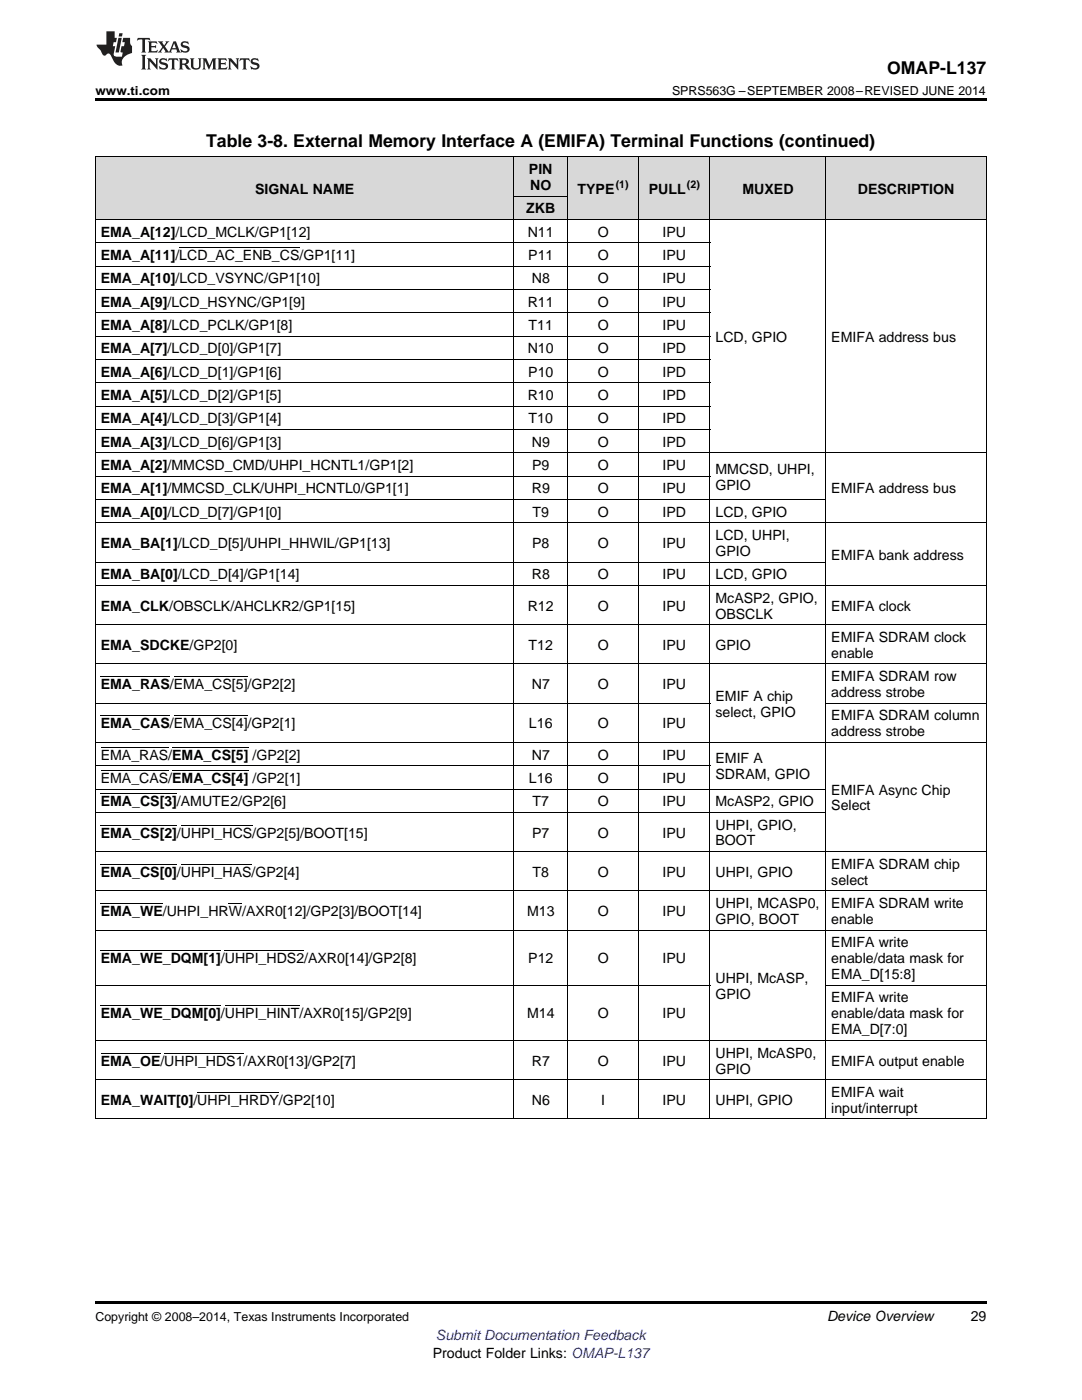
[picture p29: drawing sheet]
<svg xmlns="http://www.w3.org/2000/svg" width="216mm" height="279mm" viewBox="0 0 216 279" stroke-linecap="round" stroke-linejoin="round" font-family="sans-serif">
<defs><g id="words">
<g font-size="3.5">
<text x="177" y="14.8">OMAP-L137</text>
<text x="41.1" y="29.3">Table 3-8. External Memory Interface A (EMIFA) Terminal Functions (continued)</text>
</g>
<g font-size="2.8">
<text x="105.6" y="34.7">PIN</text>
<text x="50.9" y="38.7">SIGNAL NAME</text>
<text x="105.8" y="37.9">NO</text>
<text x="115.3" y="38.7">TYPE</text>
<text x="129.5" y="38.7">PULL</text>
<text x="148.2" y="38.7">MUXED</text>
<text x="171.2" y="38.7">DESCRIPTION</text>
<text x="20.1" y="47.2">EMA_A[12]/LCD_MCLK/GP1[12]</text>
<text x="105" y="42.6">ZKB</text>
<text x="105.3" y="47.2">N11</text>
<text x="119.3" y="47.2">O</text>
<text x="132.2" y="47.2">IPU</text>
<text x="20.1" y="51.9">EMA_A[11]/LCD_AC_ENB_CS/GP1[11]</text>
<text x="105.4" y="51.9">P11</text>
<text x="119.3" y="51.9">O</text>
<text x="132.2" y="51.9">IPU</text>
<text x="20.1" y="56.6">EMA_A[10]/LCD_VSYNC/GP1[10]</text>
<text x="106.1" y="56.6">N8</text>
<text x="119.3" y="56.6">O</text>
<text x="132.2" y="56.6">IPU</text>
<text x="20.1" y="61.2">EMA_A[9]/LCD_HSYNC/GP1[9]</text>
<text x="20.1" y="65.9">EMA_A[8]/LCD_PCLK/GP1[8]</text>
<text x="105.3" y="61.2">R11</text>
<text x="105.5" y="65.9">T11</text>
<text x="119.3" y="61.2">O</text>
<text x="119.3" y="65.9">O</text>
<text x="132.2" y="61.2">IPU</text>
<text x="132.2" y="65.9">IPU</text>
<text x="20.1" y="70.5">EMA_A[7]/LCD_D[0]/GP1[7]</text>
<text x="105.3" y="70.5">N10</text>
<text x="119.3" y="70.5">O</text>
<text x="132.2" y="70.5">IPD</text>
<text x="142.8" y="68.2">LCD, GPIO</text>
<text x="165.9" y="68.2">EMIFA address bus</text>
<text x="20.1" y="75.2">EMA_A[6]/LCD_D[1]/GP1[6]</text>
<text x="105.4" y="75.2">P10</text>
<text x="119.3" y="75.2">O</text>
<text x="132.2" y="75.2">IPD</text>
<text x="20.1" y="79.8">EMA_A[5]/LCD_D[2]/GP1[5]</text>
<text x="105.3" y="79.8">R10</text>
<text x="119.3" y="79.8">O</text>
<text x="132.2" y="79.8">IPD</text>
<text x="20.1" y="84.5">EMA_A[4]/LCD_D[3]/GP1[4]</text>
<text x="20.1" y="89.1">EMA_A[3]/LCD_D[6]/GP1[3]</text>
<text x="105.5" y="84.5">T10</text>
<text x="106.1" y="89.1">N9</text>
<text x="119.3" y="84.5">O</text>
<text x="119.3" y="89.1">O</text>
<text x="132.2" y="84.5">IPD</text>
<text x="132.2" y="89.1">IPD</text>
<text x="20.1" y="93.8">EMA_A[2]/MMCSD_CMD/UHPI_HCNTL1/GP1[2]</text>
<text x="106.2" y="93.8">P9</text>
<text x="119.3" y="93.8">O</text>
<text x="132.2" y="93.8">IPU</text>
<text x="142.8" y="94.5">MMCSD, UHPI,</text>
<text x="20.1" y="98.5">EMA_A[1]/MMCSD_CLK/UHPI_HCNTL0/GP1[1]</text>
<text x="106.1" y="98.5">R9</text>
<text x="119.3" y="98.5">O</text>
<text x="132.2" y="98.5">IPU</text>
<text x="142.8" y="97.7">GPIO</text>
<text x="165.9" y="98.5">EMIFA address bus</text>
<text x="20.1" y="103.1">EMA_A[0]/LCD_D[7]/GP1[0]</text>
<text x="106.3" y="103.1">T9</text>
<text x="119.3" y="103.1">O</text>
<text x="132.2" y="103.1">IPD</text>
<text x="142.8" y="103.1">LCD, GPIO</text>
<text x="142.8" y="107.8">LCD, UHPI,</text>
<text x="20.1" y="109.4">EMA_BA[1]/LCD_D[5]/UHPI_HHWIL/GP1[13]</text>
<text x="106.2" y="109.4">P8</text>
<text x="119.3" y="109.4">O</text>
<text x="132.2" y="109.4">IPU</text>
<text x="142.8" y="110.9">GPIO</text>
<text x="165.9" y="111.7">EMIFA bank address</text>
<text x="20.1" y="115.6">EMA_BA[0]/LCD_D[4]/GP1[14]</text>
<text x="106.1" y="115.6">R8</text>
<text x="119.3" y="115.6">O</text>
<text x="132.2" y="115.6">IPU</text>
<text x="142.8" y="115.6">LCD, GPIO</text>
<text x="20.1" y="121.8">EMA_CLK/OBSCLK/AHCLKR2/GP1[15]</text>
<text x="105.3" y="121.8">R12</text>
<text x="119.3" y="121.8">O</text>
<text x="132.2" y="121.8">IPU</text>
<text x="142.8" y="120.3">McASP2, GPIO,</text>
<text x="142.8" y="123.4">OBSCLK</text>
<text x="165.9" y="121.8">EMIFA clock</text>
<text x="20.1" y="129.7">EMA_SDCKE/GP2[0]</text>
<text x="105.5" y="129.7">T12</text>
<text x="119.3" y="129.7">O</text>
<text x="132.2" y="129.7">IPU</text>
<text x="142.8" y="129.7">GPIO</text>
<text x="165.9" y="128.1">EMIFA SDRAM clock</text>
<text x="165.9" y="131.3">enable</text>
<text x="20.1" y="137.5">EMA_RAS/EMA_CS[5]/GP2[2]</text>
<text x="106.1" y="137.5">N7</text>
<text x="119.3" y="137.5">O</text>
<text x="132.2" y="137.5">IPU</text>
<text x="165.9" y="135.9">EMIFA SDRAM row</text>
<text x="142.8" y="139.8">EMIF A chip</text>
<text x="142.8" y="143">select, GPIO</text>
<text x="165.9" y="139.1">address strobe</text>
<text x="165.9" y="143.8">EMIFA SDRAM column</text>
<text x="20.1" y="145.3">EMA_CAS/EMA_CS[4]/GP2[1]</text>
<text x="105.6" y="145.3">L16</text>
<text x="119.3" y="145.3">O</text>
<text x="132.2" y="145.3">IPU</text>
<text x="165.9" y="146.9">address strobe</text>
<text x="20.1" y="151.6">EMA_RAS/EMA_CS[5] /GP2[2]</text>
<text x="106.1" y="151.6">N7</text>
<text x="119.3" y="151.6">O</text>
<text x="132.2" y="151.6">IPU</text>
<text x="142.8" y="152.3">EMIF A</text>
<text x="142.8" y="155.5">SDRAM, GPIO</text>
<text x="20.1" y="156.2">EMA_CAS/EMA_CS[4] /GP2[1]</text>
<text x="20.1" y="160.9">EMA_CS[3]/AMUTE2/GP2[6]</text>
<text x="105.6" y="156.2">L16</text>
<text x="106.3" y="160.9">T7</text>
<text x="119.3" y="156.2">O</text>
<text x="119.3" y="160.9">O</text>
<text x="132.2" y="156.2">IPU</text>
<text x="132.2" y="160.9">IPU</text>
<text x="142.8" y="160.9">McASP2, GPIO</text>
<text x="165.9" y="158.6">EMIFA Async Chip</text>
<text x="165.9" y="161.7">Select</text>
<text x="20.1" y="167.1">EMA_CS[2]/UHPI_HCS/GP2[5]/BOOT[15]</text>
<text x="106.2" y="167.1">P7</text>
<text x="119.3" y="167.1">O</text>
<text x="132.2" y="167.1">IPU</text>
<text x="142.8" y="165.6">UHPI, GPIO,</text>
<text x="142.8" y="168.7">BOOT</text>
<text x="165.9" y="173.4">EMIFA SDRAM chip</text>
<text x="20.1" y="175">EMA_CS[0]/UHPI_HAS/GP2[4]</text>
<text x="106.3" y="175">T8</text>
<text x="119.3" y="175">O</text>
<text x="132.2" y="175">IPU</text>
<text x="142.8" y="175">UHPI, GPIO</text>
<text x="165.9" y="176.6">select</text>
<text x="20.1" y="182.8">EMA_WE/UHPI_HRW/AXR0[12]/GP2[3]/BOOT[14]</text>
<text x="105.2" y="182.8">M13</text>
<text x="119.3" y="182.8">O</text>
<text x="132.2" y="182.8">IPU</text>
<text x="142.8" y="181.2">UHPI, MCASP0,</text>
<text x="142.8" y="184.4">GPIO, BOOT</text>
<text x="165.9" y="181.2">EMIFA SDRAM write</text>
<text x="165.9" y="184.4">enable</text>
<text x="165.9" y="189.1">EMIFA write</text>
<text x="20.1" y="192.2">EMA_WE_DQM[1]/UHPI_HDS2/AXR0[14]/GP2[8]</text>
<text x="105.4" y="192.2">P12</text>
<text x="119.3" y="192.2">O</text>
<text x="132.2" y="192.2">IPU</text>
<text x="142.8" y="196.1">UHPI, McASP,</text>
<text x="165.9" y="192.2">enable/data mask for</text>
<text x="165.9" y="195.4">EMA_D[15:8]</text>
<text x="20.1" y="203.2">EMA_WE_DQM[0]/UHPI_HINT/AXR0[15]/GP2[9]</text>
<text x="105.2" y="203.2">M14</text>
<text x="119.3" y="203.2">O</text>
<text x="132.2" y="203.2">IPU</text>
<text x="142.8" y="199.3">GPIO</text>
<text x="165.9" y="200.1">EMIFA write</text>
<text x="165.9" y="203.2">enable/data mask for</text>
<text x="165.9" y="206.4">EMA_D[7:0]</text>
<text x="20.1" y="212.7">EMA_OE/UHPI_HDS1/AXR0[13]/GP2[7]</text>
<text x="106.1" y="212.7">R7</text>
<text x="119.3" y="212.7">O</text>
<text x="132.2" y="212.7">IPU</text>
<text x="142.8" y="211.1">UHPI, McASP0,</text>
<text x="142.8" y="214.2">GPIO</text>
<text x="165.9" y="212.7">EMIFA output enable</text>
<text x="20.1" y="220.5">EMA_WAIT[0]/UHPI_HRDY/GP2[10]</text>
<text x="106.1" y="220.5">N6</text>
<text x="120" y="220.5">I</text>
<text x="132.2" y="220.5">IPU</text>
<text x="142.8" y="220.5">UHPI, GPIO</text>
<text x="165.9" y="218.9">EMIFA wait</text>
<text x="165.9" y="222.1">input/interrupt</text>
<text x="165" y="263.6">Device Overview</text>
<text x="193.7" y="263.6">29</text>
<text x="86.4" y="270.9">Product Folder Links: OMAP-L137</text>
</g>
<text font-size="2.8" fill="#00f" x="87" y="267.4">Submit Documentation Feedback</text>
<g font-size="2.5">
<text x="19" y="19">www.ti.com</text>
<text x="134.1" y="19">SPRS563G –SEPTEMBER 2008–REVISED JUNE 2014</text>
<text x="19" y="263.6">Copyright © 2008–2014, Texas Instruments Incorporated</text>
</g>
<g font-size="2.1">
<text x="122.9" y="37.5">(1)</text>
<text x="137.1" y="37.5">(2)</text>
</g>
</g></defs>
<g fill="#d8d8d8">
<path d="M19 31.4h83.6v12.5h-83.6z"/>
<path d="M102.6 39.2h10.7v4.7h-10.7z"/>
<path d="M113.3 31.4h14.2v12.5h-14.2z"/>
<path d="M127.5 31.4h14.2v12.5h-14.2z"/>
<path d="M141.7 31.4h23.1v12.5h-23.1z"/>
<path d="M164.8 31.4h32v12.5h-32z"/>
<path d="M102.6 31.4h10.7v7.8h-10.7z"/>
</g>
<path d="M19 19.5h177.8v.5h-177.8zM19 259.7h177.8v.5h-177.8z" fill="#000"/>
<g fill="none" stroke="#000" stroke-width=".2">
<path d="M19 31.3h177.8M19.1 31.4v191.9M102.5 31.4v191.9M102.6 39.1h10.6M113.2 31.4v191.9M127.4 31.4v191.9M141.7 31.4v191.9M164.8 31.4v191.9M196.8 31.4v191.9M19 57.8h122.7M19 53.1h122.7M19 48.5h122.7"/>
<path d="M19 43.8h177.8M19 76.4h122.7M19 71.7h122.7M19 67.1h122.7M19 62.4h122.7M19 99.7h145.8M19 95h122.7M19 90.4h177.8M19 85.7h122.7M19 81.1h122.7M19 116.8h177.8M19 112.2h145.8"/>
<path d="M19 104.3h177.8M19 132.5h177.8M19 124.7h177.8M19 157.5h145.8M19 152.8h122.7M19 148.1h177.8M19 140.3h122.7M164.8 140.3h32M19 177.8h177.8M19 170h177.8M19 162.1h145.8M19 196.6h122.7"/>
<path d="M19 185.6h177.8M164.8 196.6h32M19 215.5h177.8M19 207.6h177.8M19 223.3h177.8"/>
</g>
<g fill="#231f20">
<path d="M27.5 7.6l-.1 .5 .4-.2h.6v.1v2.1l-.2 .4h1l-.3-.4v-2.1l.1-.1h.5l.5 .2-.2-.5zM29.5 8.3l.2 .3v1.5l-.2 .4h1.8l.2-.6a1.04 1.04 0 0 1-1.3 .2v-.7h.6l.3 .2v-.6l-.3 .2h-.6v-.6l.8-.1 .4 .3-.2-.5zM31.5 8.3l.9 1.1-.9 1.1h.8l-.2-.2 .5-.7 .4 .7-.2 .2h1.5l-.1-.2 .1-.4h.9l.1 .4-.2 .2h1l-.3-.3-.7-1.9h-.5l-.9 2-.8-1 .9-1h-.8l.1 .3-.3 .5-.4-.6 .2-.2zM34.7 8.6l.4 1h-.7zM36.3 8.4a.63 .63 0 0 0-.2 .7 .63 .63 0 0 0 .6 .4l.6 .2 .1 .2a.75 .75 0 0 1-.7 .4 .75 .75 0 0 1-.6-.5l.1 .7 .1-.1a1.11 1.11 0 0 0 1.5-.6 1.13 1.13 0 0 0-1.2-.8l-.1-.4a1.04 1.04 0 0 1 1.2 .2l-.2-.5-.1 .1-.5-.2zM28.2 10.9l.2 .4v2.2l-.2 .4h1l-.3-.4v-2.2l.3-.4zM29.3 11.6l.3 .4v1.5l-.3 .4h.8l-.2-.4v-1.3l1.5 1.7v-1.9l.2-.4h-.7l.2 .4v.9l-1.1-1.3zM32 11.8a.62 .62 0 0 0-.2 .7 .62 .62 0 0 0 .6 .4l.6 .1 .1 .3a.76 .76 0 0 1-.7 .3 .76 .76 0 0 1-.6-.4l.1 .7 .1-.1a1.11 1.11 0 0 0 1.5-.6 1.13 1.13 0 0 0-1.2-.8l-.1-.4a1.04 1.04 0 0 1 1.2 .2l-.2-.6-.1 .1-.5-.1zM33.7 11.6l-.2 .6a.61 .61 0 0 1 .8-.3v1.6l-.2 .4h.9l-.2-.4v-1.6a.63 .63 0 0 1 .8 .3l-.2-.6zM35.6 11.6l.3 .4v1.5l-.3 .4h1l-.2-.2v-.8l.5 .2a.76 .76 0 0 0 1.2 .7l-1-1a.58 .58 0 0 0 .6-.5 .58 .58 0 0 0-.5-.6zM36.4 11.9h.1a.45 .45 0 0 1 .5 .1 .45 .45 0 0 1 .1 .5l-.7 .2zM37.9 11.6l.2 .2a2.17 2.17 0 0 0 .3 1.9 .99 .99 0 0 0 1.6-.6v-1.1l.2-.4h-.7l.2 .2a1.92 1.92 0 0 1-.2 1.8 .6 .6 0 0 1-.9-.5v-1.1l.2-.4zM40.4 11.6l.2 .4v1.5l-.2 .4h.7l-.2-.4v-1.4l.8 1.8 .8-1.8v1.4l-.2 .4h.9l-.2-.4v-1.5l.2-.4h-.8l-.6 1.5-.6-1.5zM43.4 11.6l.2 .4v1.5l-.2 .4h1.8l.2-.6a1.04 1.04 0 0 1-1.3 .1v-.6h.5l.4 .2v-.6l-.4 .2h-.5v-.7h.8l.3 .3-.1-.6zM45.5 11.6l.2 .4v1.5l-.2 .4h.7l-.2-.4v-1.3l1.5 1.7v-1.9l.2-.4h-.7l.2 .4v.9l-1.1-1.3zM47.9 11.6l-.1 .6a.61 .61 0 0 1 .8-.3v1.6l-.3 .4h1l-.3-.4 .1-1.6a.63 .63 0 0 1 .7 .3l-.1-.6zM50.2 11.8a.62 .62 0 0 0-.2 .7 .62 .62 0 0 0 .6 .4l.6 .1 .2 .3a.76 .76 0 0 1-.8 .3 .76 .76 0 0 1-.6-.4l.1 .7 .2-.1a1.11 1.11 0 0 0 1.5-.6 1.13 1.13 0 0 0-1.3-.8l-.1-.4a1.04 1.04 0 0 1 1.2 .2l-.1-.6-.2 .1-.5-.1z"/>
<path d="M21.2 6.3v2.6h-1.9l.1 .4 .7 .9a.91 .91 0 0 0 1 .8 .56 .56 0 0 1 .5-.3 .56 .56 0 0 1 .5 .3l.4 .8a1.53 1.53 0 0 0 1.9 1.2 1.54 1.54 0 0 1 1-2.1l.9-.3v-1.4a1.52 1.52 0 0 1-.3-1.6h-1.4l-.2 .8h.5l-.2 .8h-.4l-.2 1v.2l.4 .1-.2 .8a1.93 1.93 0 0 1-1.6-.3l.3-1.8h-.5l.2-.8h.4l.2-.8h-.4v-1.3zM23.6 7.6l-.6 2.9h.7l.6-2.9zM23.8 6.6l-.1 .7h.6l.2-.7z"/>
</g>
<g fill="none" stroke="#000" stroke-width=".2">
<path d="M35.8 49.4h24M20.1 135h13.8M34.7 135h14.7M20.1 158.4h15.2M20.1 153.8h13.5M20.1 149.1h13.5M20.1 142.9h13.8M34.4 153.8h15.2M34.4 149.1h15.2M34.7 142.9h14.7M20.1 172.5h15.2M20.1 164.7h15.2"/>
<path d="M36.1 172.5h14.1M36.1 164.7h14.2M20.1 189.7h24M20.1 180.3h12.4M44.9 189.7h15.8M45.6 180.3h2.7M20.1 210.2h11.9M20.1 200.7h24M32.8 210.2h15.8M39.4 218h16.3M44.9 200.7h14.9"/>
</g>
<use href="#words"/>
</svg>
